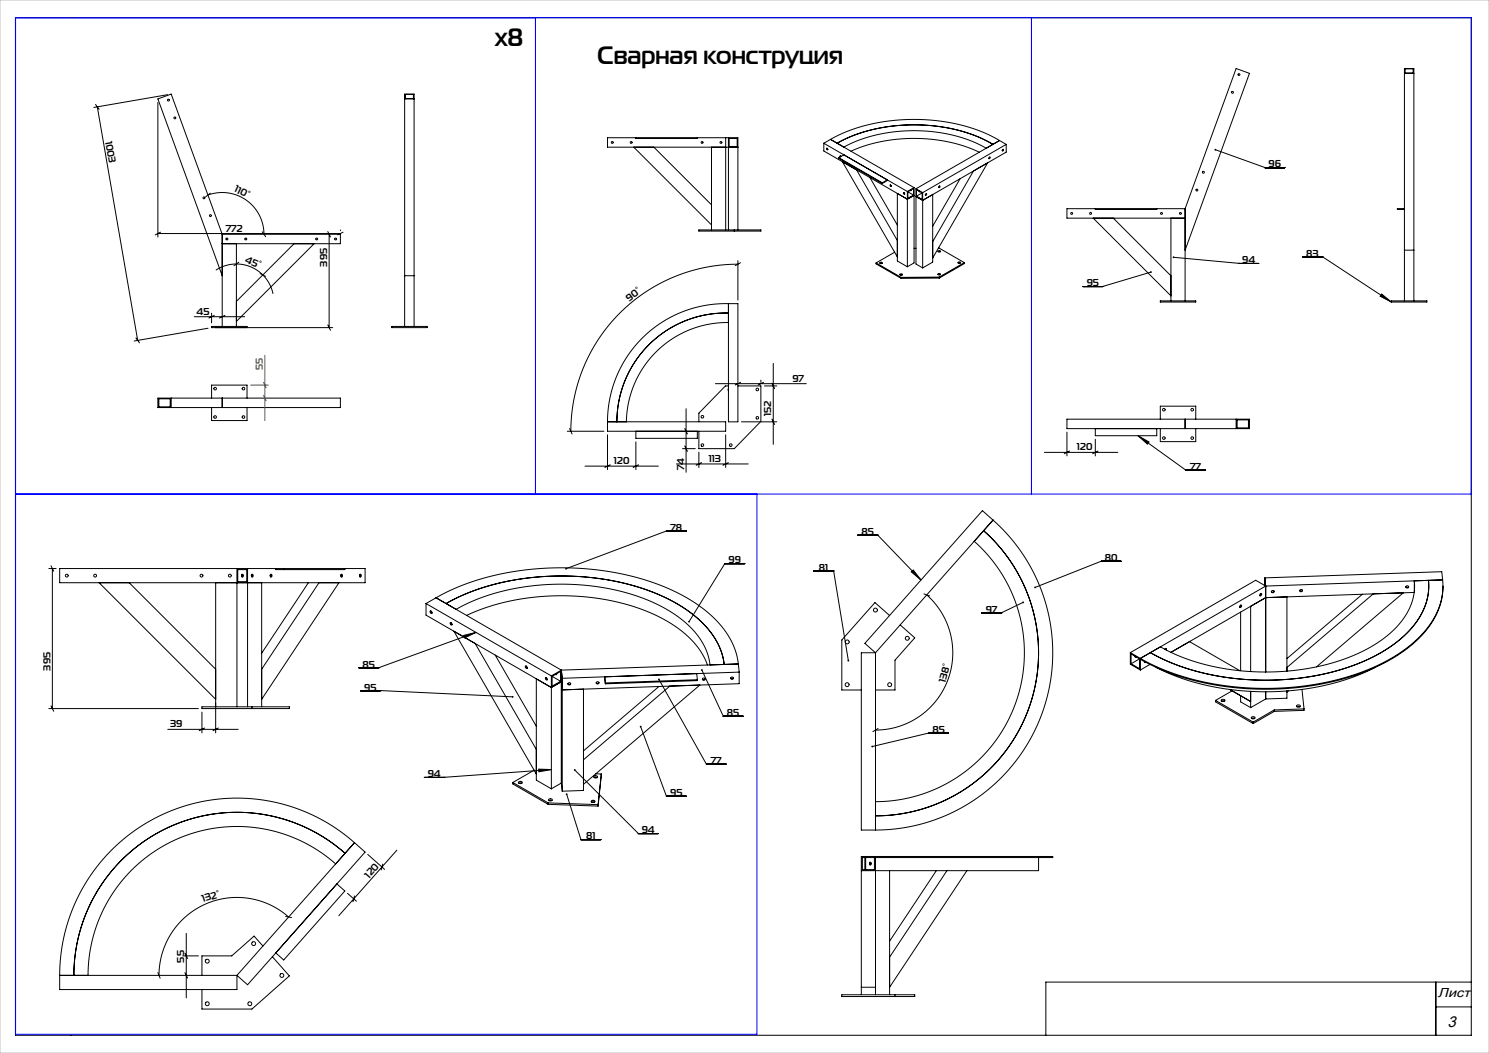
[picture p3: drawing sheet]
<svg xmlns="http://www.w3.org/2000/svg" width="420mm" height="297mm" viewBox="0 0 420 297" stroke-linecap="round" stroke-linejoin="round" font-family="sans-serif">
<defs><g id="words">
<g font-size="7.1">
<text x="139.7" y="13.1">х8</text>
<text x="168.5" y="18">Сварная конструция</text>
</g>
<text font-size="4.4" x="408.3" y="289.6">3</text>
<text font-size="3.7" x="405.6" y="281.3">Лист</text>
<g font-size="2.8">
<text x="29.7" y="39.9" transform="rotate(80 29.7 39.9)">1003</text>
<text x="357.8" y="47.2">96</text>
<text x="66" y="54" transform="rotate(26 66 54)">110°</text>
<text x="63.7" y="65.3">772</text>
<text x="69" y="73.9" transform="rotate(24 69 73.9)">45°</text>
<text x="92.3" y="75.2" transform="rotate(-90 92.3 75.2)">395</text>
<text x="350.4" y="74.3">94</text>
<text x="368.5" y="72.4">83</text>
<text x="306.5" y="80.8">95</text>
<text x="55.5" y="88.8">45</text>
<text x="177.5" y="85" transform="rotate(-37 177.5 85)">90°</text>
<text x="223.5" y="107.7">97</text>
<text x="217.6" y="117.5" transform="rotate(-90 217.6 117.5)">152</text>
<text x="173.2" y="130.9">120</text>
<text x="199.9" y="130.3">113</text>
<text x="303.7" y="127">120</text>
<text x="193" y="132.5" transform="rotate(-90 193 132.5)">74</text>
<text x="335.7" y="132.5">77</text>
<text x="189.1" y="149.7">78</text>
<text x="243" y="150.9">85</text>
<text x="205.5" y="158.9">99</text>
<text x="231" y="161">81</text>
<text x="311.6" y="158.3">80</text>
<text x="278.1" y="172.8">97</text>
<text x="14.2" y="189.2" transform="rotate(-90 14.2 189.2)">395</text>
<text x="102.3" y="188.3">85</text>
<text x="102.8" y="194.8">95</text>
<text x="266.7" y="192.5" transform="rotate(-74 266.7 192.5)">138°</text>
<text x="205.1" y="202">85</text>
<text x="48" y="205.2">39</text>
<text x="263" y="206.7">85</text>
<text x="200.5" y="215.5">77</text>
<text x="120.7" y="219.2">94</text>
<text x="189" y="224.5">95</text>
<text x="165.3" y="236.8">81</text>
<text x="181" y="235.1">94</text>
<text x="104.1" y="247.8" transform="rotate(-48 104.1 247.8)">120</text>
<text x="57.3" y="254.5" transform="rotate(-18 57.3 254.5)">132°</text>
<text x="52" y="271.5" transform="rotate(-90 52 271.5)">55</text>
</g>
<text font-size="2.8" fill="#808000" x="74.2" y="104.4" transform="rotate(-90 74.2 104.4)">55</text>
</g></defs>
<g fill="none" stroke="#000" stroke-width=".28">
<path d="M4.4 5h410.6v287h-410.6zM396.3 19.4h2.3v1.2h-2.3zM26.9 29.5l1.1 1.3M27.4 30.1l11.4 65.9M44.5 28.9v38M47.3 26.7l-20.8 3.6M114.1 27.9h2.7M114.3 26.6h2.3v1.2h-2.3zM171.4 39h.1M179.4 38.8v.2h17.3v-.2M204.7 38.8v26M205.5 38.8v26"/>
<path d="M205.7 39h2.2v2.3h-2.2zM234.3 39.3a52.1 52.1 0 0 1 35.2-4.4 41 41 0 0 1 12.4 4.7M234.3 39.3l23.5 13.6M234.3 39.3h.1M234.3 39.3l-1.9 1.1M281.9 39.6l-23.5 13.6M281.9 39.6l1.9 1.1M396.1 20.7h2.7M58.7 55a11.8 11.8 0 0 1 15.8 11.1M59.3 54.5l-1.3 1M178.8 41.5l21.9 21.9M184.4 41.5l16.3 16.3"/>
<path d="M200.7 41.5v23.3M208.1 41.5h-36.7v-2.7h36.7v26M232.4 40.4l23.5 13.6M232.4 40.4v2.2l23.5 13.6 1.9-1.1M233.3 41.8l.2 .4M233.3 41.8h.1M233.4 41.9h-.1M236.1 40.4a48.5 48.5 0 0 1 35.8-3.2l4.3 1.5 3.9 2M236.6 44.5l12.3 7.2M236.6 44.5l12.3 7.1M237 44l.1 .2M237 44h.1"/>
<path d="M237.2 44.1l-.3-.1 .1 .3M237.6 45.6l15.5 26.9M238 41.5a44.7 44.7 0 0 1 39.6 0l.6 .3M238 43.7l-1.4 .8M240 42.6a45.5 45.5 0 0 1 36.2 .3M241.6 47.9l11.5 19.9M245.4 50.1l7.7 13.4M248.9 51.6v.1M248.9 51.6l1.4-.9-1.4 1M251.2 52.1l.2 .4M253.1 54.6v19l2.8 1.6M255 54.3l.2 .4"/>
<path d="M255.9 54v21.2M256.1 54.1l1.6 .9M256.1 54.1v1.8l1.6-.9M256.1 54.1l1.6-.9v1.8M256.8 53.7h.1M256.9 53.6l-.2 .1M257.8 52.9v21.3l-1.9 1M257.8 52.9l-1.9 1.1M258.4 53.2l1.9 1.1M258.4 55.4l1.9 1.1M258.4 53.2v21.3l1.9 1.1M259.3 53.9l.2 .2"/>
<path d="M259.4 54h-.1M260.1 54.4v1.9l-1.6-1M260.1 54.4l-1.6-.9v1.8M260.1 54.4l-1.6 .9M260.3 56.5l2.8-1.6v19l-2.8 1.7M260.3 54.3v21.3M261.2 54.6l-.2 .4M265 52.5l-.2 .4M270.8 50.4l-7.7 13.4M274.6 48.2l-11.5 20M278.6 45.9l-15.5 26.9M279.2 44.3l-.3 .4"/>
<path d="M282.8 42.2h.1M282.9 42.1l-.2 .4M283.8 40.7v2.2l-23.5 13.6M283.8 40.7l-23.5 13.6M308.9 58.9v.2h17.4v-.2M334.3 58.9h-33.4v2.6h33.4M334.3 58.9v26M334.3 58.9l14.4-39.6 3.7 1.4-18.1 49.9M342.8 42.2l14 5.1M356.8 47.3h.1M356.8 47.3h5.6M396.1 58.9h-2v.2h2"/>
<path d="M44.5 65.9h51.5M45.3 65.5l-1.5 .8M60.9 76.2a10.5 10.5 0 0 1 16.1 6.7M62.7 66.1h33.3v2.6h-33.3M62.7 66.1v26M62.7 66.1l-14.4-39.6-3.8 1.4 18.2 49.9M66.7 68.7v23.4M67.4 74l-1.4 1M73.4 77.2l1.5 .7M74 65.4l.9 1.4M82.9 68.7l-16.2 16.3M88.6 68.7l-21.9 22"/>
<path d="M92.5 65.3l.7 1.5M92.8 66.1v26.3M96 64.9v.2M96.8 65.5l-1.5 .8M114.1 77.8h2.7M197.1 64.8h17.5v.4h-17.5zM207.1 64.8v.4M208.1 74.5a47.1 47.1 0 0 0-47.1 47.1M208.1 73.5v11.1M208.9 74.1l-1.5 .8M247.1 74.2l7.1 4M247.1 74.2v.2l7.1 4.1"/>
<path d="M248.3 74.3h.5M252.4 71.1l-5.3 3.1M253.9 77.6h.6M254.2 78.2v.3M258.4 70h-.6M264.6 77.5h.6M264.7 71h.5M264.7 70l7.3 4.1M264.9 78.2h-10.7M264.9 78.2v.2M264.9 78.4l-10.7 .1M270.3 74.2h.6"/>
<path d="M272 74.1l-7.1 4.1M272 74.1v.2l-7.1 4.1M308.4 61.5l21.9 21.9M314 61.5l16.3 16.3M324.6 76.7l-13.5 4.1M330.3 61.5v23.4M331 72.6l18.4 1.7M349.4 74.3h.1M349.4 74.3h5.6M367.4 72.5h5.6M373 72.4h.1M373 72.4l19.5 12.8"/>
<path d="M396.1 70.6h2.7M38.3 95.3l1 1.4M54.8 89.3h14.2M58.7 92.6l-20.8 3.6M59.7 88.3v2.8M60.4 88.9l-1.5 .8M63.4 88.9l-1.5 .8M69.7 92.4v-.3h-10v.3h34.1M92.5 91.6l.7 1.6M110.5 92.1h10v.3h-10zM114.1 92.1v-65.6h2.7v65.6M205.5 91a28.5 28.5 0 0 0-28.8 28"/>
<path d="M205.5 88.3a30.7 30.7 0 0 0-31.5 30.7M205.5 85.6a33.3 33.3 0 0 0-34.1 33.4M205.5 85.6h2.6v33.4h-2.6zM305.5 80.8h5.6M311.1 80.8h.1M327.3 84.9h10v.3h-10zM389.7 82.9l2.8 2.3-3.2-1.6zM392.5 84.9h10v.3h-10zM396.1 84.9v-65.6h2.7v65.6M44.5 112.3h51.5v2.7h-51.5zM44.8 112.5h3.2v2.3h-3.2zM48.3 112.3v2.7"/>
<path d="M59.7 112.3v-3.7h10v3.7M59.7 115v3.6h10v-3.6M62.7 112.3v2.7M171.4 119h33.3v2.6h-33.3zM193.5 115.3v17.9M201.8 108.2h25.6M205.5 109.7v.5M205.5 108.9h-.9l-7.5 7.6v2.5M208.1 108.9h6.5v10l-7.5 7.6h-10v-4.9M208.9 107.8l-1.5 .8M209.1 119h10M214.6 107.2v.7"/>
<path d="M215.4 107.8l-1.5 .8M215.6 108.9h3.5M217.7 118.2l.8 1.5M217.7 108.1l.8 1.5M218.1 102.5v22.8M300.9 118.2h51.5v2.7h-51.5zM327.3 118.2v-3.6h10v3.6M334.3 118.2v2.7M348.7 118.2v2.7M349 118.4h3.2v2.3h-3.2zM160 121.6h10.4M160.7 120.9l.7 1.5"/>
<path d="M165 131.5h20.7M171.4 122.6v9.9M172.1 131.1l-1.5 .8M179.4 121.6v2h17.3v-2M179.4 124.6v7.9M180.1 131.1l-1.5 .8M190.8 130.9h20.2M192.5 126.5h3.6M193.1 120.9l.8 1.5M193.1 125.8l.8 1.5M197.1 127.5v4.4M197.9 130.5l-1.5 .7"/>
<path d="M204.7 122.6v9.3M205.5 130.5l-1.6 .7M294.6 127.6h20.7M300.9 121.9v6.7M301.7 127.2l-1.5 .8M308.9 120.9v2h17.4v-2M308.9 123.9v4.7M309.7 127.2l-1.5 .8M321 122.9l3.1 1.8-.4 .6zM321 122.9l13.4 9.7M327.3 120.9v3.7h10v-3.7M334.4 132.6h.1"/>
<path d="M334.4 132.6h5.7M14.4 159.6l.8 1.5M188 149.8h.1M188 149.8h5.6M188 149.8l-28.3 10.6M204.5 158.9h.1M204.5 159h5.6M204.5 158.9l-10.1 16.4M242 151h5.6M247.6 150.9h.1M247.6 150.9l12.2 12.7M274.8 152.7a42 42 0 0 1 11.4 46.3 42 42 0 0 1-39.3 27.1"/>
<path d="M277.4 149.7a46 46 0 0 1 12.6 50.7 46 46 0 0 1-43.1 29.7M280.1 146.7a50 50 0 0 1 13.6 55.1 50 50 0 0 1-46.8 32.3M280.1 146.7l-33.2 37.4M280.1 146.7l-3-2.7-33.1 37.5 2.9 2.6M310.6 158.3h.1M310.6 158.3h5.6M310.6 158.3l-18.6 7.4M13.8 160.4h2M14.8 160.4v39.5M16.8 160.4h86.2v4h-86.2zM28 164.4l32.8 32.8M36.4 164.4l24.4 24.4"/>
<path d="M60.8 164.4v42.3M66.8 160.4v39M67.1 160.7h2.5v3.4h-2.5zM68.3 162a.32 .32 0 0 1 .4 .4 .32 .32 0 0 1-.6 .1zM68.3 162l.1 .3-.1 .4M69.8 160.4v39M71 162a.31 .31 0 0 1 .4 .4 .31 .31 0 0 1-.5 .2zM71 162l.2 .3-.2 .4M73.8 164.4v35M76.3 162a.31 .31 0 0 1 .4 .4 .31 .31 0 0 1-.5 .2zM76.3 162l.2 .3-.2 .4M77.8 160.4v.3h19.5v-.3"/>
<path d="M80 160.4v.3M87 164.4l-13.2 19.8M90 164.4l-16.2 24.4M95.6 164.4l-21.8 32.8M96.2 162a.31 .31 0 0 1 .4 .4 .31 .31 0 0 1-.5 .2zM96.2 162l.2 .3-.2 .4M101.5 162a.31 .31 0 0 1 .4 .4 .31 .31 0 0 1-.5 .2zM101.5 162l.2 .3-.2 .4M120.2 170.2v3.3l35.3 20.4M120.2 170.2l35.3 20.4M121.4 172.3l.4 .2a.26 .26 0 0 1 .1 .3 .26 .26 0 0 1-.3 .2l-.3-.3zM121.5 172.3l.4 .6"/>
<path d="M121.6 172.4l-.1 .1M123 168.6a75 75 0 0 1 41.4-8.2 65.6 65.6 0 0 1 33 10.6 24 24 0 0 1 10.9 16.3M123 168.6l35.3 20.4M123 168.6l-2.8 1.6M125.8 170.2a69.8 69.8 0 0 1 40.9-7.3 56.3 56.3 0 0 1 29.3 10.8 20.9 20.9 0 0 1 8.3 13.7M127 175.6l.4 .2a.26 .26 0 0 1 .2 .3 .26 .26 0 0 1-.3 .2l-.3-.4zM127.2 175.6l.3 .6M128 178l23.3 40.3M128.7 171.9a64.4 64.4 0 0 1 39.3-6.5 49.2 49.2 0 0 1 25.4 10.3 18.7 18.7 0 0 1 6.9 11.8l8-.2M130.8 179.2l3.5-.8-3.3 1.5zM131.6 173.6a67.2 67.2 0 0 1 53.7 .1 26.6 26.6 0 0 1 14.2 13.6l.1 .3M134.3 178.4l-27.4 9.9"/>
<path d="M229.5 161.1h5.6M235.1 161h.1M235.1 161l4.2 25.3M250.9 173.6l-4.1-3.6-9.4 10.5v14.1h5.5M253.9 176.3l4.1 3.6-5.6 6.3v8.4h-5.5M257 161.3l.6-.5 2.2 2.8zM260.6 167.5l1.6 .6M261.4 167.8a21.8 21.8 0 0 1 5.9 24 21.8 21.8 0 0 1-20.4 14.1M276.9 172.9h5.6M282.5 172.8h.1M288.6 169.9l-6.1 2.9M349.9 170.7a.22 .22 0 0 1 .3 0 .22 .22 0 0 1 0 .4 .26 .26 0 0 1-.2 .3 .26 .26 0 0 1-.3-.3z"/>
<path d="M349.9 172.6v16.6M350 170.7l-.3 .5M355.5 167.5h.2M355.5 167.5a.22 .22 0 0 1 .4 0 .22 .22 0 0 1-.1 .3 .26 .26 0 0 1-.2 .3 .26 .26 0 0 1-.3-.2zM355.7 167.4l-.4 .6M356.8 163l49.9-1.8 .2 2.4M356.8 163l.2 2.3M356.8 163v2.2M356.8 163.4v1.8M357 165.3l-35.3 20.4M357 168.6l-4.2 2.4v18.4M357 168.6l-26.7 15.4"/>
<path d="M357 165.3v24.2M357 165.3l-2.8-1.6-35.4 20.4M359.4 166.7l-.3 .3-.5-.2M363 168.4v20.9M367.4 166.5l-.3 .2-.5-.2M384.3 167.6l-21.3 18.2M397.3 165.4l-.3 .3-.5-.2M398.9 167.1l-41.9 1.5M398.9 166.8v-3a17.4 17.4 0 0 1-6.8 14.8 49.5 49.5 0 0 1-26.6 10.4 64.2 64.2 0 0 1-38.2-6.6M402.9 163.7a18.6 18.6 0 0 1-6.7 15.5 51.3 51.3 0 0 1-26.9 11.7 72.5 72.5 0 0 1-43-5.8l-1.8-1M406.9 163.6a20.2 20.2 0 0 1-7.3 16.8 54.7 54.7 0 0 1-27.6 12.4 79.7 79.7 0 0 1-47.4-5.5l-2.9-1.6M406.9 163.6l-49.9 1.7"/>
<path d="M407 165.3a21 21 0 0 1-8.1 16 57.7 57.7 0 0 1-29.5 12.2 79.2 79.2 0 0 1-44.8-6l-2.9-1.5M13.8 199.9h42.2M14.4 199.1l.8 1.5M57 199.4h24.6v.5h-24.6zM71.1 199.4v.5M101.2 188.3h5.7M101.7 194.8h5.6M106.9 188.3h.1M107.3 194.8h.1M107.3 194.8l37.3 1.7M134 181.5l17.3 29.9M139.7 184.8l11.6 20"/>
<path d="M148.2 187.9l.4 .1a.26 .26 0 0 1 .2 .4 .26 .26 0 0 1-.3 .1l-.3-.3zM148.4 187.8l.3 .6M153.9 191.1l.4 .2a.26 .26 0 0 1 .1 .3 .26 .26 0 0 1-.3 .2l-.2-.3zM154 191.1l.4 .6M155.5 193.9l-4.2-2.4v28.5l4.2 2.5M155.5 190.6v31.9M155.7 190.8l2.4 1.4M155.7 190.8v2.7l2.4-1.3M155.7 190.8l2.4-1.4v2.8M156.9 190.1l.1 .1M157 190l-.1 .3-.2-.1M158.3 189v31.9"/>
<path d="M158.3 192.3l-2.8 1.6M158.3 189l-2.8 1.6M158.3 189l.3 2.3M158.4 189.4l.2 2M158.6 191.3v31.9M161 192.8l-.3 .2-.5-.2M164.6 194.4v28.6l-6 .2M168.9 192.5l-.3 .2-.4-.1M170.6 191.1v-.2l.2 2M185.9 193.6l-21.3 18.2M185.9 191.6l13.3 23.9M188.9 193.5l-24.3 20.8"/>
<path d="M196.5 190l.2 1.7M196.7 191.7v.3l-25.9 .9M196.7 191.7l-25.9 .9v.3M197.4 193.2l-32.8 28M198 189l6 13M198.9 191.4l-.3 .3-.5-.2M206.9 191.1l-.3 .3-.5-.2M208.3 187.3l-50 1.7M208.3 187.3l.2 2.3M208.5 189.6l-49.9 1.7M208.5 189.6v3.2l-49.9 1.8-.2-2.4h.2M246.9 184.1v50"/>
<path d="M246.9 184.1h-4v50h4M318.8 184.1l2.9 1.6M318.8 184.1v3.2l2.9 1.7M320.2 185.1v.3l.3-.1M320.3 185.2h-.1M321.4 185.8l-2.4 1.4M321.4 185.8l-2.4-1.4v2.8M321.4 185.8v2.8l-2.4-1.4M321.7 185.7v3.3M322.8 186.6l.1 .3 .3-.1M322.9 186.7l-.1 .1M324.4 187.4l-2.7 1.6"/>
<path d="M326.1 188.2a72.6 72.6 0 0 0 45.6 5.5l8.2-2.1 4.3-1.6 3.7-1.8M328.5 183.1a.26 .26 0 0 1 .4-.2 .26 .26 0 0 1 0 .4M328.8 182.9l-.1 .3M335.5 181l14.2 8.2M342.9 197.6l10.6 6.1M342.9 197.6v.4l10.6 6.1M344.5 197.4l.5-.2a.4 .4 0 0 1 .5 .2 .4 .4 0 0 1-.1 .5 .4 .4 0 0 1-.6 0l-.3-.3zM344.6 197.8h.8M346.9 194.5l5.9 3.4M347.6 194.8l-4.7 2.8M349.9 196.2v1.8l2.9 1.6M352.8 195v4.6"/>
<path d="M357 195.1v2M357 197.1l-4.2 2.5M363 194.9v2l-6 .2M363.4 194.9l-.4 .3M365.8 199l.4-.2a.4 .4 0 0 1 .5 .2 .4 .4 0 0 1-.1 .5 .4 .4 0 0 1-.5-.1l-.4-.2zM365.8 199.3h.9M367.2 194.5l.6 5.4M367.8 199.9l-8.4 .3M367.8 199.9v.5l-8.4 .2M371.3 188.1l24.5-20.9-8.4 .3-24.4 20.8M47.3 205.7h19.9M57 200.9v5.8"/>
<path d="M57.7 205.3l-1.5 .8M61.6 205.3l-1.5 .8M119.7 219.3h5.6M125.3 219.2h.1M150.7 217.2l-6.1 3.5M151.9 216.9l3.6 .2-3.5 .6zM155.5 217.1l-30.2 2.1M162.1 217.2l17.9 17.9M167.6 218.9l.3-.1a.41 .41 0 0 1 .6 .1 .41 .41 0 0 1-.1 .6 .41 .41 0 0 1-.6-.1l-.3-.1zM167.6 219.3h.8M168.1 218.3h1.5M169.6 218.3l-.9 8.7"/>
<path d="M169.6 218.3l-.9 9.1M180.7 204.9l7.3 19.7M199.2 215.5h.1M199.2 215.6h5.7M204 202h.1M204 202h5.6M247.7 205.5l-1.5 .9M262 206.8h.1M262 206.8h5.6M262 206.8l-16 3.8M353 202.3l.5-.2a.4 .4 0 0 1 .5 .2 .4 .4 0 0 1-.1 .5 .4 .4 0 0 1-.6 0l-.3-.2zM353.1 202.7h.8"/>
<path d="M353.5 203.7v.4M359.4 200.2l-5.9 3.5M359.4 200.2v.4M359.4 200.6l-5.9 3.5M100 237.7a50 50 0 0 0-53.7-8.2 50 50 0 0 0-29.5 45.6M100 237.7l-33.2 37.4M100 237.7l3 2.6-33.2 37.5-3-2.7M111.9 239.8l-16.3 18.5M144.6 220.7l10 5.8M144.6 220.7v.4l10 5.8M146.3 220.5l.4-.1a.41 .41 0 0 1 .5 .1 .41 .41 0 0 1 0 .5 .41 .41 0 0 1-.6 0l-.3-.2zM146.3 220.9h.9"/>
<path d="M154.6 226.5l14.1 .5M154.6 226.9l14.1 .5M154.6 226.5v.4M154.8 225.4l.3-.1a.41 .41 0 0 1 .6 .1 .41 .41 0 0 1 0 .5 .41 .41 0 0 1-.6 0l-.4-.2zM154.8 225.8h.9M158.3 220.9l-2.8 1.6M158.3 220.9l.3 2.3M159.8 224l4.1 12.8M163.9 236.8h.1M163.9 236.8h5.6M166.8 225.9l.4-.2a.41 .41 0 0 1 .6 .1 .41 .41 0 0 1-.1 .6 .41 .41 0 0 1-.6-.1l-.3-.1zM166.9 226.2h.8"/>
<path d="M168.7 227v.4M180 235.1h.1M180 235.1h5.7M188 224.6h.1M188 224.6h5.6M80.6 258.5l1.6 .3M81.4 258.6a22 22 0 0 0-23.6-3.5 22 22 0 0 0-13 20M94.7 243.7a42 42 0 0 0-45.1-6.9 42 42 0 0 0-24.8 38.3M95 249.3l2.3 2-17.3 19.5-2.2-2M97.3 240.7a46 46 0 0 0-49.3-7.5 46 46 0 0 0-27.2 41.9M98 252l2.5 2.2M100 252.7l-.4 1.6"/>
<path d="M103.7 241l4.8 4.2M108 243.7l-.5 1.7M243.2 241.9h3.4v3.4h-3.4zM244 241.9v3.4M244.2 241.9v3.4M245.4 243.2a.32 .32 0 0 1 .4 .4 .32 .32 0 0 1-.5 .1zM245.4 243.2l.1 .3-.1 .4M246.9 241.6h50v.3h-50M246.9 241.6v39M246.9 241.6h-4v39M250.9 245.6v35M264.1 245.6l-13.2 19.9"/>
<path d="M267.1 245.6l-16.2 24.4M272.7 245.6l-21.8 32.9M292.9 241.9v3.7h-50M16.8 275.1v4h50v-4M16.8 275.1h50M44.5 274.3l.7 1.6M51.5 269.6h4.5M52.2 268.8l.7 1.6M52.2 274.3l.7 1.6M52.5 263.3v18.2M74.2 266.8l-2.5-2.8-6.3 5.6h-8.4v5.5M76.8 269.9l4.8 5.4-10.5 9.3h-14.1v-5.5"/>
<path d="M242.9 278.5h4M405 277v15M415 277h-120v15M237.4 280.6h20.6v.5h-20.6zM252.4 280.6v.5M405 284h10"/>
<circle cx="47.5" cy="28.2" r=".27"/>
<circle cx="49.3" cy="33.3" r=".27"/>
<circle cx="347.6" cy="26" r=".27"/>
<circle cx="349.5" cy="21" r=".27"/>
<circle cx="57.5" cy="55.8" r=".27"/>
<circle cx="172.7" cy="40.2" r=".27"/>
<circle cx="178" cy="40.2" r=".27"/>
<circle cx="198" cy="40.2" r=".27"/>
<circle cx="203.4" cy="40.2" r=".27"/>
<circle cx="233.3" cy="42" r=".23"/>
<circle cx="251.3" cy="52.3" r=".23"/>
<circle cx="255" cy="54.5" r=".23"/>
<circle cx="261.2" cy="54.8" r=".23"/>
<circle cx="264.9" cy="52.6" r=".23"/>
<circle cx="279.1" cy="44.5" r=".23"/>
<circle cx="282.9" cy="42.3" r=".23"/>
<circle cx="337.6" cy="53.6" r=".27"/>
<circle cx="339.4" cy="48.6" r=".27"/>
<circle cx="59.3" cy="60.8" r=".27"/>
<circle cx="64" cy="67.4" r=".27"/>
<circle cx="69.3" cy="67.4" r=".27"/>
<circle cx="89.3" cy="67.4" r=".27"/>
<circle cx="94.7" cy="67.4" r=".27"/>
<circle cx="248.5" cy="74.2" r=".31"/>
<circle cx="254.1" cy="77.4" r=".31"/>
<circle cx="264.9" cy="77.4" r=".31"/>
<circle cx="264.9" cy="70.9" r=".31"/>
<circle cx="270.5" cy="74.1" r=".31"/>
<circle cx="302.3" cy="60.2" r=".27"/>
<circle cx="307.6" cy="60.2" r=".27"/>
<circle cx="327.6" cy="60.2" r=".27"/>
<circle cx="332.9" cy="60.2" r=".27"/>
<circle cx="60.7" cy="117.6" r=".37"/>
<circle cx="60.7" cy="109.6" r=".37"/>
<circle cx="68.7" cy="117.6" r=".37"/>
<circle cx="68.7" cy="109.6" r=".37"/>
<circle cx="198.1" cy="117.5" r=".37"/>
<circle cx="213.6" cy="109.9" r=".37"/>
<circle cx="213.6" cy="117.9" r=".37"/>
<circle cx="328.3" cy="115.6" r=".37"/>
<circle cx="336.3" cy="115.6" r=".37"/>
<circle cx="198.1" cy="125.5" r=".37"/>
<circle cx="206.1" cy="125.5" r=".37"/>
<circle cx="328.3" cy="123.6" r=".37"/>
<circle cx="336.3" cy="123.6" r=".37"/>
<circle cx="18.8" cy="162.4" r=".4"/>
<circle cx="26.8" cy="162.4" r=".4"/>
<circle cx="56.8" cy="162.4" r=".4"/>
<circle cx="64.8" cy="162.4" r=".4"/>
<circle cx="246.9" cy="172.1" r=".55"/>
<circle cx="359" cy="166.9" r=".37"/>
<circle cx="367" cy="166.6" r=".37"/>
<circle cx="396.9" cy="165.5" r=".37"/>
<circle cx="160.6" cy="192.9" r=".37"/>
<circle cx="168.5" cy="192.6" r=".37"/>
<circle cx="198.5" cy="191.5" r=".37"/>
<circle cx="206.5" cy="191.3" r=".37"/>
<circle cx="238.9" cy="193.1" r=".55"/>
<circle cx="239" cy="181.1" r=".55"/>
<circle cx="250.9" cy="193.1" r=".55"/>
<circle cx="255.9" cy="180" r=".55"/>
<circle cx="58.5" cy="271.1" r=".55"/>
<circle cx="71.5" cy="266.1" r=".55"/>
<circle cx="79.5" cy="275.1" r=".55"/>
<circle cx="58.5" cy="283.1" r=".55"/>
<circle cx="70.5" cy="283.1" r=".55"/>
</g>
<path d="M70.7 108.6h5M74.3 107.9l.8 1.5M74.3 111.5l.8 1.5M74.7 100.2v18.4" fill="none" stroke="#808000" stroke-width=".28"/>
<path d="M0 0h420v297h-420z" fill="none" stroke="#c0c0c0" stroke-width=".28"/>
<path d="M151 5.1h-146.6v286.6h209.1v-152.3M290.9 5v134.4M4.4 139.4h410.6v-134.4h-264v134.4" fill="none" stroke="#00f" stroke-width=".28"/>
<path d="M159.5 160.2l-.1 .3 .3-.1-.3 .1a.25 .25 0 0 0 .4 .1 .25 .25 0 0 0 .1-.3 .25 .25 0 0 0-.4-.1zM194.2 175.2v.4l.2-.3-.2 .3a.25 .25 0 0 0 .4-.1 .25 .25 0 0 0-.1-.4 .25 .25 0 0 0-.3 .1zM185.7 191.5a.25 .25 0 0 0 .1 .4 .25 .25 0 0 0 .3-.3 .25 .25 0 0 0-.4-.2l.2 .2zM197.8 188.8a.25 .25 0 0 0 .1 .4 .25 .25 0 0 0 .3-.2 .25 .25 0 0 0-.3-.2l.1 .2zM180.5 204.8a.25 .25 0 0 0 .1 .4 .25 .25 0 0 0 .4-.3 .25 .25 0 0 0-.4-.2l.1 .2zM161.9 217a.25 .25 0 0 0 .1 .4 .25 .25 0 0 0 .4-.2 .25 .25 0 0 0-.4-.2l.1 .2zM159.6 223.8a.25 .25 0 0 0 .1 .4 .25 .25 0 0 0 .4-.2 .25 .25 0 0 0-.3-.2v.2zM151.9 216.9l3.6 .2-3.5 .6zM144.4 196.3v.4h.4l.1-.1-.3-.1 .3 .1-.1-.2zM130.8 179.2l3.5-.8-3.3 1.5zM257 161.3l.6-.5 2.2 2.8zM245.9 210.4l-.1 .2h.2h-.2a.25 .25 0 0 0 .3 .2 .25 .25 0 0 0 .2-.4 .25 .25 0 0 0-.4 0zM239.1 186.1v.4l.2 .1v-.3l.2 .2v-.3zM291.8 165.5l-.1 .3 .3-.1-.3 .1a.25 .25 0 0 0 .4 .1 .25 .25 0 0 0 .1-.4 .25 .25 0 0 0-.4 0zM288.4 169.7l.1 .4h.3v-.3l-.2 .1 .2-.2zM389.7 82.9l2.8 2.3-3.2-1.6zM342.7 42l.1 .2-.2-.1a.25 .25 0 0 0 .2 .4 .25 .25 0 0 0 .3-.4 .25 .25 0 0 0-.4-.1zM330.8 72.4l.2 .2-.2-.1a.25 .25 0 0 0 .3 .3 .25 .25 0 0 0 .1-.4 .25 .25 0 0 0-.4 0zM324.5 76.6v.3h.3l.1-.2h-.3l.2-.1zM321 122.9l3.1 1.8-.4 .6z" fill="#000"/>
<use href="#words"/>
</svg>
